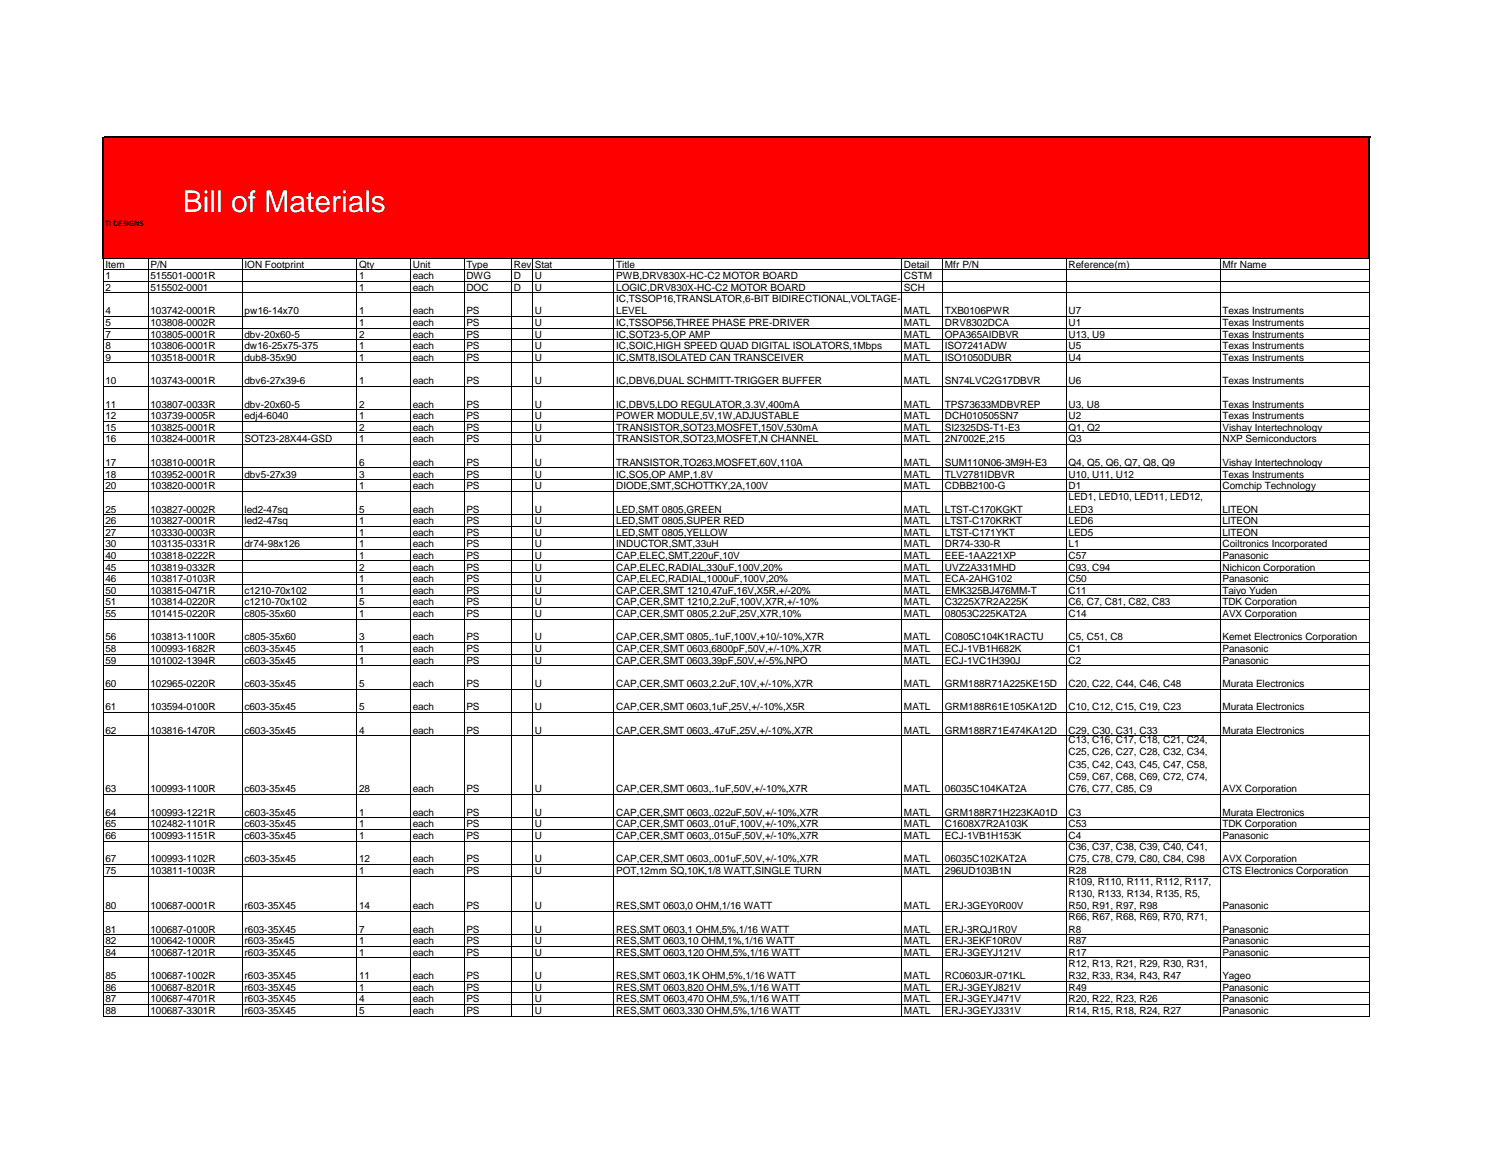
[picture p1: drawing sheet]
<svg xmlns="http://www.w3.org/2000/svg" width="279mm" height="216mm" viewBox="0 0 279 216" stroke-linecap="round" stroke-linejoin="round" font-family="sans-serif">
<defs><g id="words">
<text font-size="5.6" fill="#fff" x="34.1" y="39.4">Bill of Materials</text>
<g font-size="1.9">
<text x="19.6" y="49.8">Item</text>
<text x="19.6" y="52">1</text>
<text x="28" y="49.8">P/N</text>
<text x="28" y="52">515501-0001R</text>
<text x="45.6" y="49.8">ION Footprint</text>
<text x="66.9" y="49.8">Qty</text>
<text x="66.9" y="52">1</text>
<text x="76.9" y="49.8">Unit</text>
<text x="76.9" y="52">each</text>
<text x="86.9" y="49.8">Type</text>
<text x="86.9" y="52">DWG</text>
<text x="95.7" y="49.8">Rev</text>
<text x="95.7" y="52">D</text>
<text x="99.6" y="49.8">Stat</text>
<text x="99.6" y="52">U</text>
<text x="114.8" y="49.8">Title</text>
<text x="114.8" y="52">PWB,DRV830X-HC-C2 MOTOR BOARD</text>
<text x="168.4" y="49.8">Detail</text>
<text x="168.4" y="52">CSTM</text>
<text x="176" y="49.8">Mfr P/N</text>
<text x="199" y="49.8">Reference(m)</text>
<text x="227.7" y="49.8">Mfr Name</text>
<text x="19.6" y="54.2">2</text>
<text x="19.6" y="58.5">4</text>
<text x="28" y="54.2">515502-0001</text>
<text x="28" y="58.5">103742-0001R</text>
<text x="45.6" y="58.5">pw16-14x70</text>
<text x="66.9" y="54.2">1</text>
<text x="66.9" y="58.5">1</text>
<text x="76.9" y="54.2">each</text>
<text x="76.9" y="58.5">each</text>
<text x="86.9" y="54.2">DOC</text>
<text x="86.9" y="58.5">PS</text>
<text x="95.7" y="54.2">D</text>
<text x="99.6" y="54.2">U</text>
<text x="99.6" y="58.5">U</text>
<text x="114.8" y="54.2">LOGIC,DRV830X-HC-C2 MOTOR BOARD</text>
<text x="114.8" y="56.2">IC,TSSOP16,TRANSLATOR,6-BIT BIDIRECTIONAL,VOLTAGE-</text>
<text x="114.8" y="58.5">LEVEL</text>
<text x="168.4" y="54.2">SCH</text>
<text x="168.4" y="58.5">MATL</text>
<text x="176" y="58.5">TXB0106PWR</text>
<text x="199" y="58.5">U7</text>
<text x="227.7" y="58.5">Texas Instruments</text>
<text x="19.6" y="60.7">5</text>
<text x="19.6" y="62.8">7</text>
<text x="19.6" y="65">8</text>
<text x="28" y="60.7">103808-0002R</text>
<text x="28" y="62.8">103805-0001R</text>
<text x="28" y="65">103806-0001R</text>
<text x="45.6" y="62.8">dbv-20x60-5</text>
<text x="45.6" y="65">dw16-25x75-375</text>
<text x="66.9" y="60.7">1</text>
<text x="66.9" y="62.8">2</text>
<text x="66.9" y="65">1</text>
<text x="76.9" y="60.7">each</text>
<text x="76.9" y="62.8">each</text>
<text x="76.9" y="65">each</text>
<text x="86.9" y="60.7">PS</text>
<text x="86.9" y="62.8">PS</text>
<text x="86.9" y="65">PS</text>
<text x="99.6" y="60.7">U</text>
<text x="99.6" y="62.8">U</text>
<text x="99.6" y="65">U</text>
<text x="114.8" y="60.7">IC,TSSOP56,THREE PHASE PRE-DRIVER</text>
<text x="114.8" y="62.8">IC,SOT23-5,OP AMP</text>
<text x="114.8" y="65">IC,SOIC,HIGH SPEED QUAD DIGITAL ISOLATORS,1Mbps</text>
<text x="168.4" y="60.7">MATL</text>
<text x="168.4" y="62.8">MATL</text>
<text x="168.4" y="65">MATL</text>
<text x="176" y="60.7">DRV8302DCA</text>
<text x="176" y="62.8">OPA365AIDBVR</text>
<text x="176" y="65">ISO7241ADW</text>
<text x="199" y="60.7">U1</text>
<text x="199" y="62.8">U13, U9</text>
<text x="199" y="65">U5</text>
<text x="227.7" y="60.7">Texas Instruments</text>
<text x="227.7" y="62.8">Texas Instruments</text>
<text x="227.7" y="65">Texas Instruments</text>
<text x="19.6" y="67.1">9</text>
<text x="19.6" y="71.5">10</text>
<text x="28" y="67.1">103518-0001R</text>
<text x="28" y="71.5">103743-0001R</text>
<text x="45.6" y="67.1">dub8-35x90</text>
<text x="45.6" y="71.5">dbv6-27x39-6</text>
<text x="66.9" y="67.1">1</text>
<text x="66.9" y="71.5">1</text>
<text x="76.9" y="67.1">each</text>
<text x="76.9" y="71.5">each</text>
<text x="86.9" y="67.1">PS</text>
<text x="86.9" y="71.5">PS</text>
<text x="99.6" y="67.1">U</text>
<text x="99.6" y="71.5">U</text>
<text x="114.8" y="67.1">IC,SMT8,ISOLATED CAN TRANSCEIVER</text>
<text x="114.8" y="71.5">IC,DBV6,DUAL SCHMITT-TRIGGER BUFFER</text>
<text x="168.4" y="67.1">MATL</text>
<text x="168.4" y="71.5">MATL</text>
<text x="176" y="67.1">ISO1050DUBR</text>
<text x="176" y="71.5">SN74LVC2G17DBVR</text>
<text x="199" y="67.1">U4</text>
<text x="199" y="71.5">U6</text>
<text x="227.7" y="67.1">Texas Instruments</text>
<text x="227.7" y="71.5">Texas Instruments</text>
<text x="19.6" y="75.9">11</text>
<text x="28" y="75.9">103807-0033R</text>
<text x="45.6" y="75.9">dbv-20x60-5</text>
<text x="66.9" y="75.9">2</text>
<text x="76.9" y="75.9">each</text>
<text x="86.9" y="75.9">PS</text>
<text x="99.6" y="75.9">U</text>
<text x="114.8" y="75.9">IC,DBV5,LDO REGULATOR,3.3V,400mA</text>
<text x="168.4" y="75.9">MATL</text>
<text x="176" y="75.9">TPS73633MDBVREP</text>
<text x="199" y="75.9">U3, U8</text>
<text x="227.7" y="75.9">Texas Instruments</text>
<text x="19.6" y="78">12</text>
<text x="19.6" y="80.2">15</text>
<text x="19.6" y="82.4">16</text>
<text x="28" y="78">103739-0005R</text>
<text x="28" y="80.2">103825-0001R</text>
<text x="28" y="82.4">103824-0001R</text>
<text x="45.6" y="78">edj4-6040</text>
<text x="45.6" y="82.4">SOT23-28X44-GSD</text>
<text x="66.9" y="78">1</text>
<text x="66.9" y="80.2">2</text>
<text x="66.9" y="82.4">1</text>
<text x="76.9" y="78">each</text>
<text x="76.9" y="80.2">each</text>
<text x="76.9" y="82.4">each</text>
<text x="86.9" y="78">PS</text>
<text x="86.9" y="80.2">PS</text>
<text x="86.9" y="82.4">PS</text>
<text x="99.6" y="78">U</text>
<text x="99.6" y="80.2">U</text>
<text x="99.6" y="82.4">U</text>
<text x="114.8" y="78">POWER MODULE,5V,1W,ADJUSTABLE</text>
<text x="114.8" y="80.2">TRANSISTOR,SOT23,MOSFET,150V,530mA</text>
<text x="114.8" y="82.4">TRANSISTOR,SOT23,MOSFET,N CHANNEL</text>
<text x="168.4" y="78">MATL</text>
<text x="168.4" y="80.2">MATL</text>
<text x="168.4" y="82.4">MATL</text>
<text x="176" y="78">DCH010505SN7</text>
<text x="176" y="80.2">SI2325DS-T1-E3</text>
<text x="176" y="82.4">2N7002E,215</text>
<text x="199" y="78">U2</text>
<text x="199" y="80.2">Q1, Q2</text>
<text x="199" y="82.4">Q3</text>
<text x="227.7" y="78">Texas Instruments</text>
<text x="227.7" y="80.2">Vishay Intertechnology</text>
<text x="227.7" y="82.4">NXP Semiconductors</text>
<text x="19.6" y="86.7">17</text>
<text x="19.6" y="88.9">18</text>
<text x="28" y="86.7">103810-0001R</text>
<text x="28" y="88.9">103952-0001R</text>
<text x="45.6" y="88.9">dbv5-27x39</text>
<text x="66.9" y="86.7">6</text>
<text x="66.9" y="88.9">3</text>
<text x="76.9" y="86.7">each</text>
<text x="76.9" y="88.9">each</text>
<text x="86.9" y="86.7">PS</text>
<text x="86.9" y="88.9">PS</text>
<text x="99.6" y="86.7">U</text>
<text x="99.6" y="88.9">U</text>
<text x="114.8" y="86.7">TRANSISTOR,TO263,MOSFET,60V,110A</text>
<text x="114.8" y="88.9">IC,SO5,OP AMP,1.8V</text>
<text x="168.4" y="86.7">MATL</text>
<text x="168.4" y="88.9">MATL</text>
<text x="176" y="86.7">SUM110N06-3M9H-E3</text>
<text x="176" y="88.9">TLV2781IDBVR</text>
<text x="199" y="86.7">Q4, Q5, Q6, Q7, Q8, Q9</text>
<text x="199" y="88.9">U10, U11, U12</text>
<text x="227.7" y="86.7">Vishay Intertechnology</text>
<text x="227.7" y="88.9">Texas Instruments</text>
<text x="19.6" y="91">20</text>
<text x="19.6" y="95.4">25</text>
<text x="28" y="91">103820-0001R</text>
<text x="28" y="95.4">103827-0002R</text>
<text x="45.6" y="95.4">led2-47sq</text>
<text x="66.9" y="91">1</text>
<text x="66.9" y="95.4">5</text>
<text x="76.9" y="91">each</text>
<text x="76.9" y="95.4">each</text>
<text x="86.9" y="91">PS</text>
<text x="86.9" y="95.4">PS</text>
<text x="99.6" y="91">U</text>
<text x="99.6" y="95.4">U</text>
<text x="114.8" y="91">DIODE,SMT,SCHOTTKY,2A,100V</text>
<text x="114.8" y="95.4">LED,SMT 0805,GREEN</text>
<text x="168.4" y="91">MATL</text>
<text x="168.4" y="95.4">MATL</text>
<text x="176" y="91">CDBB2100-G</text>
<text x="176" y="95.4">LTST-C170KGKT</text>
<text x="199" y="91">D1</text>
<text x="199" y="93.1">LED1, LED10, LED11, LED12,</text>
<text x="199" y="95.4">LED3</text>
<text x="227.7" y="91">Comchip Technology</text>
<text x="227.7" y="95.4">LITEON</text>
<text x="19.6" y="97.6">26</text>
<text x="19.6" y="99.7">27</text>
<text x="19.6" y="101.9">30</text>
<text x="28" y="97.6">103827-0001R</text>
<text x="28" y="99.7">103330-0003R</text>
<text x="28" y="101.9">103135-0331R</text>
<text x="45.6" y="97.6">led2-47sq</text>
<text x="45.6" y="101.9">dr74-98x126</text>
<text x="66.9" y="97.6">1</text>
<text x="66.9" y="99.7">1</text>
<text x="66.9" y="101.9">1</text>
<text x="76.9" y="97.6">each</text>
<text x="76.9" y="99.7">each</text>
<text x="76.9" y="101.9">each</text>
<text x="86.9" y="97.6">PS</text>
<text x="86.9" y="99.7">PS</text>
<text x="86.9" y="101.9">PS</text>
<text x="99.6" y="97.6">U</text>
<text x="99.6" y="99.7">U</text>
<text x="99.6" y="101.9">U</text>
<text x="114.8" y="97.6">LED,SMT 0805,SUPER RED</text>
<text x="114.8" y="99.7">LED,SMT 0805,YELLOW</text>
<text x="114.8" y="101.9">INDUCTOR,SMT,33uH</text>
<text x="168.4" y="97.6">MATL</text>
<text x="168.4" y="99.7">MATL</text>
<text x="168.4" y="101.9">MATL</text>
<text x="176" y="97.6">LTST-C170KRKT</text>
<text x="176" y="99.7">LTST-C171YKT</text>
<text x="176" y="101.9">DR74-330-R</text>
<text x="199" y="97.6">LED6</text>
<text x="199" y="99.7">LED5</text>
<text x="199" y="101.9">L1</text>
<text x="227.7" y="97.6">LITEON</text>
<text x="227.7" y="99.7">LITEON</text>
<text x="227.7" y="101.9">Coiltronics Incorporated</text>
<text x="19.6" y="104">40</text>
<text x="19.6" y="106.2">45</text>
<text x="28" y="104">103818-0222R</text>
<text x="28" y="106.2">103819-0332R</text>
<text x="66.9" y="104">1</text>
<text x="66.9" y="106.2">2</text>
<text x="76.9" y="104">each</text>
<text x="76.9" y="106.2">each</text>
<text x="86.9" y="104">PS</text>
<text x="86.9" y="106.2">PS</text>
<text x="99.6" y="104">U</text>
<text x="99.6" y="106.2">U</text>
<text x="114.8" y="104">CAP,ELEC,SMT,220uF,10V</text>
<text x="114.8" y="106.2">CAP,ELEC,RADIAL,330uF,100V,20%</text>
<text x="168.4" y="104">MATL</text>
<text x="168.4" y="106.2">MATL</text>
<text x="176" y="104">EEE-1AA221XP</text>
<text x="176" y="106.2">UVZ2A331MHD</text>
<text x="199" y="104">C57</text>
<text x="199" y="106.2">C93, C94</text>
<text x="227.7" y="104">Panasonic</text>
<text x="227.7" y="106.2">Nichicon Corporation</text>
<text x="19.6" y="108.3">46</text>
<text x="19.6" y="110.5">50</text>
<text x="19.6" y="112.7">51</text>
<text x="28" y="108.3">103817-0103R</text>
<text x="28" y="110.5">103815-0471R</text>
<text x="28" y="112.7">103814-0220R</text>
<text x="45.6" y="110.5">c1210-70x102</text>
<text x="45.6" y="112.7">c1210-70x102</text>
<text x="66.9" y="108.3">1</text>
<text x="66.9" y="110.5">1</text>
<text x="66.9" y="112.7">5</text>
<text x="76.9" y="108.3">each</text>
<text x="76.9" y="110.5">each</text>
<text x="76.9" y="112.7">each</text>
<text x="86.9" y="108.3">PS</text>
<text x="86.9" y="110.5">PS</text>
<text x="86.9" y="112.7">PS</text>
<text x="99.6" y="108.3">U</text>
<text x="99.6" y="110.5">U</text>
<text x="99.6" y="112.7">U</text>
<text x="114.8" y="108.3">CAP,ELEC,RADIAL,1000uF,100V,20%</text>
<text x="114.8" y="110.5">CAP,CER,SMT 1210,47uF,16V,X5R,+/-20%</text>
<text x="114.8" y="112.7">CAP,CER,SMT 1210,2.2uF,100V,X7R,+/-10%</text>
<text x="168.4" y="108.3">MATL</text>
<text x="168.4" y="110.5">MATL</text>
<text x="168.4" y="112.7">MATL</text>
<text x="176" y="108.3">ECA-2AHG102</text>
<text x="176" y="110.5">EMK325BJ476MM-T</text>
<text x="176" y="112.7">C3225X7R2A225K</text>
<text x="199" y="108.3">C50</text>
<text x="199" y="110.5">C11</text>
<text x="199" y="112.7">C6, C7, C81, C82, C83</text>
<text x="227.7" y="108.3">Panasonic</text>
<text x="227.7" y="110.5">Taiyo Yuden</text>
<text x="227.7" y="112.7">TDK Corporation</text>
<text x="19.6" y="114.8">55</text>
<text x="19.6" y="119.2">56</text>
<text x="28" y="114.8">101415-0220R</text>
<text x="28" y="119.2">103813-1100R</text>
<text x="45.6" y="114.8">c805-35x60</text>
<text x="45.6" y="119.2">c805-35x60</text>
<text x="66.9" y="114.8">1</text>
<text x="66.9" y="119.2">3</text>
<text x="76.9" y="114.8">each</text>
<text x="76.9" y="119.2">each</text>
<text x="86.9" y="114.8">PS</text>
<text x="86.9" y="119.2">PS</text>
<text x="99.6" y="114.8">U</text>
<text x="99.6" y="119.2">U</text>
<text x="114.8" y="114.8">CAP,CER,SMT 0805,2.2uF,25V,X7R,10%</text>
<text x="114.8" y="119.2">CAP,CER,SMT 0805,.1uF,100V,+10/-10%,X7R</text>
<text x="168.4" y="114.8">MATL</text>
<text x="168.4" y="119.2">MATL</text>
<text x="176" y="114.8">08053C225KAT2A</text>
<text x="176" y="119.2">C0805C104K1RACTU</text>
<text x="199" y="114.8">C14</text>
<text x="199" y="119.2">C5, C51, C8</text>
<text x="227.7" y="114.8">AVX Corporation</text>
<text x="227.7" y="119.2">Kemet Electronics Corporation</text>
<text x="19.6" y="121.4">58</text>
<text x="19.6" y="123.5">59</text>
<text x="28" y="121.4">100993-1682R</text>
<text x="28" y="123.5">101002-1394R</text>
<text x="45.6" y="121.4">c603-35x45</text>
<text x="45.6" y="123.5">c603-35x45</text>
<text x="66.9" y="121.4">1</text>
<text x="66.9" y="123.5">1</text>
<text x="76.9" y="121.4">each</text>
<text x="76.9" y="123.5">each</text>
<text x="86.9" y="121.4">PS</text>
<text x="86.9" y="123.5">PS</text>
<text x="99.6" y="121.4">U</text>
<text x="99.6" y="123.5">U</text>
<text x="114.8" y="121.4">CAP,CER,SMT 0603,6800pF,50V,+/-10%,X7R</text>
<text x="114.8" y="123.5">CAP,CER,SMT 0603,39pF,50V,+/-5%,NPO</text>
<text x="168.4" y="121.4">MATL</text>
<text x="168.4" y="123.5">MATL</text>
<text x="176" y="121.4">ECJ-1VB1H682K</text>
<text x="176" y="123.5">ECJ-1VC1H390J</text>
<text x="199" y="121.4">C1</text>
<text x="199" y="123.5">C2</text>
<text x="227.7" y="121.4">Panasonic</text>
<text x="227.7" y="123.5">Panasonic</text>
<text x="19.6" y="127.9">60</text>
<text x="28" y="127.9">102965-0220R</text>
<text x="45.6" y="127.9">c603-35x45</text>
<text x="66.9" y="127.9">5</text>
<text x="76.9" y="127.9">each</text>
<text x="86.9" y="127.9">PS</text>
<text x="99.6" y="127.9">U</text>
<text x="114.8" y="127.9">CAP,CER,SMT 0603,2.2uF,10V,+/-10%,X7R</text>
<text x="168.4" y="127.9">MATL</text>
<text x="176" y="127.9">GRM188R71A225KE15D</text>
<text x="199" y="127.9">C20, C22, C44, C46, C48</text>
<text x="227.7" y="127.9">Murata Electronics</text>
<text x="19.6" y="132.2">61</text>
<text x="19.6" y="136.6">62</text>
<text x="28" y="132.2">103594-0100R</text>
<text x="28" y="136.6">103816-1470R</text>
<text x="45.6" y="132.2">c603-35x45</text>
<text x="45.6" y="136.6">c603-35x45</text>
<text x="66.9" y="132.2">5</text>
<text x="66.9" y="136.6">4</text>
<text x="76.9" y="132.2">each</text>
<text x="76.9" y="136.6">each</text>
<text x="86.9" y="132.2">PS</text>
<text x="86.9" y="136.6">PS</text>
<text x="99.6" y="132.2">U</text>
<text x="99.6" y="136.6">U</text>
<text x="114.8" y="132.2">CAP,CER,SMT 0603,1uF,25V,+/-10%,X5R</text>
<text x="114.8" y="136.6">CAP,CER,SMT 0603,.47uF,25V,+/-10%,X7R</text>
<text x="168.4" y="132.2">MATL</text>
<text x="168.4" y="136.6">MATL</text>
<text x="176" y="132.2">GRM188R61E105KA12D</text>
<text x="176" y="136.6">GRM188R71E474KA12D</text>
<text x="199" y="132.2">C10, C12, C15, C19, C23</text>
<text x="199" y="136.6">C29, C30, C31, C33</text>
<text x="227.7" y="132.2">Murata Electronics</text>
<text x="227.7" y="136.6">Murata Electronics</text>
<text x="199" y="138.3">C13, C16, C17, C18, C21, C24,</text>
<text x="199" y="140.6">C25, C26, C27, C28, C32, C34,</text>
<text x="199" y="142.9">C35, C42, C43, C45, C47, C58,</text>
<text x="19.6" y="147.5">63</text>
<text x="28" y="147.5">100993-1100R</text>
<text x="45.6" y="147.5">c603-35x45</text>
<text x="66.9" y="147.5">28</text>
<text x="76.9" y="147.5">each</text>
<text x="86.9" y="147.5">PS</text>
<text x="99.6" y="147.5">U</text>
<text x="114.8" y="147.5">CAP,CER,SMT 0603,.1uF,50V,+/-10%,X7R</text>
<text x="168.4" y="147.5">MATL</text>
<text x="176" y="147.5">06035C104KAT2A</text>
<text x="199" y="145.2">C59, C67, C68, C69, C72, C74,</text>
<text x="199" y="147.5">C76, C77, C85, C9</text>
<text x="227.7" y="147.5">AVX Corporation</text>
<text x="19.6" y="151.8">64</text>
<text x="19.6" y="154">65</text>
<text x="28" y="151.8">100993-1221R</text>
<text x="28" y="154">102482-1101R</text>
<text x="45.6" y="151.8">c603-35x45</text>
<text x="45.6" y="154">c603-35x45</text>
<text x="66.9" y="151.8">1</text>
<text x="66.9" y="154">1</text>
<text x="76.9" y="151.8">each</text>
<text x="76.9" y="154">each</text>
<text x="86.9" y="151.8">PS</text>
<text x="86.9" y="154">PS</text>
<text x="99.6" y="151.8">U</text>
<text x="99.6" y="154">U</text>
<text x="114.8" y="151.8">CAP,CER,SMT 0603,.022uF,50V,+/-10%,X7R</text>
<text x="114.8" y="154">CAP,CER,SMT 0603,.01uF,100V,+/-10%,X7R</text>
<text x="168.4" y="151.8">MATL</text>
<text x="168.4" y="154">MATL</text>
<text x="176" y="151.8">GRM188R71H223KA01D</text>
<text x="176" y="154">C1608X7R2A103K</text>
<text x="199" y="151.8">C3</text>
<text x="199" y="154">C53</text>
<text x="227.7" y="151.8">Murata Electronics</text>
<text x="227.7" y="154">TDK Corporation</text>
<text x="19.6" y="156.2">66</text>
<text x="19.6" y="160.5">67</text>
<text x="28" y="156.2">100993-1151R</text>
<text x="28" y="160.5">100993-1102R</text>
<text x="45.6" y="156.2">c603-35x45</text>
<text x="45.6" y="160.5">c603-35x45</text>
<text x="66.9" y="156.2">1</text>
<text x="66.9" y="160.5">12</text>
<text x="76.9" y="156.2">each</text>
<text x="76.9" y="160.5">each</text>
<text x="86.9" y="156.2">PS</text>
<text x="86.9" y="160.5">PS</text>
<text x="99.6" y="156.2">U</text>
<text x="99.6" y="160.5">U</text>
<text x="114.8" y="156.2">CAP,CER,SMT 0603,.015uF,50V,+/-10%,X7R</text>
<text x="114.8" y="160.5">CAP,CER,SMT 0603,.001uF,50V,+/-10%,X7R</text>
<text x="168.4" y="156.2">MATL</text>
<text x="168.4" y="160.5">MATL</text>
<text x="176" y="156.2">ECJ-1VB1H153K</text>
<text x="176" y="160.5">06035C102KAT2A</text>
<text x="199" y="156.2">C4</text>
<text x="199" y="158.2">C36, C37, C38, C39, C40, C41,</text>
<text x="199" y="160.5">C75, C78, C79, C80, C84, C98</text>
<text x="227.7" y="156.2">Panasonic</text>
<text x="227.7" y="160.5">AVX Corporation</text>
<text x="19.6" y="162.7">75</text>
<text x="28" y="162.7">103811-1003R</text>
<text x="66.9" y="162.7">1</text>
<text x="76.9" y="162.7">each</text>
<text x="86.9" y="162.7">PS</text>
<text x="99.6" y="162.7">U</text>
<text x="114.8" y="162.7">POT,12mm SQ,10K,1/8 WATT,SINGLE TURN</text>
<text x="168.4" y="162.7">MATL</text>
<text x="176" y="162.7">296UD103B1N</text>
<text x="199" y="162.7">R28</text>
<text x="199" y="164.6">R109, R110, R111, R112, R117,</text>
<text x="199" y="166.9">R130, R133, R134, R135, R5,</text>
<text x="227.7" y="162.7">CTS Electronics Corporation</text>
<text x="19.6" y="169.2">80</text>
<text x="19.6" y="173.6">81</text>
<text x="28" y="169.2">100687-0001R</text>
<text x="28" y="173.6">100687-0100R</text>
<text x="45.6" y="169.2">r603-35X45</text>
<text x="45.6" y="173.6">r603-35X45</text>
<text x="66.9" y="169.2">14</text>
<text x="66.9" y="173.6">7</text>
<text x="76.9" y="169.2">each</text>
<text x="76.9" y="173.6">each</text>
<text x="86.9" y="169.2">PS</text>
<text x="86.9" y="173.6">PS</text>
<text x="99.6" y="169.2">U</text>
<text x="99.6" y="173.6">U</text>
<text x="114.8" y="169.2">RES,SMT 0603,0 OHM,1/16 WATT</text>
<text x="114.8" y="173.6">RES,SMT 0603,1 OHM,5%,1/16 WATT</text>
<text x="168.4" y="169.2">MATL</text>
<text x="168.4" y="173.6">MATL</text>
<text x="176" y="169.2">ERJ-3GEY0R00V</text>
<text x="176" y="173.6">ERJ-3RQJ1R0V</text>
<text x="199" y="169.2">R50, R91, R97, R98</text>
<text x="199" y="171.3">R66, R67, R68, R69, R70, R71,</text>
<text x="199" y="173.6">R8</text>
<text x="227.7" y="169.2">Panasonic</text>
<text x="227.7" y="173.6">Panasonic</text>
<text x="19.6" y="175.7">82</text>
<text x="19.6" y="177.9">84</text>
<text x="28" y="175.7">100642-1000R</text>
<text x="28" y="177.9">100687-1201R</text>
<text x="45.6" y="175.7">r603-35x45</text>
<text x="45.6" y="177.9">r603-35X45</text>
<text x="66.9" y="175.7">1</text>
<text x="66.9" y="177.9">1</text>
<text x="76.9" y="175.7">each</text>
<text x="76.9" y="177.9">each</text>
<text x="86.9" y="175.7">PS</text>
<text x="86.9" y="177.9">PS</text>
<text x="99.6" y="175.7">U</text>
<text x="99.6" y="177.9">U</text>
<text x="114.8" y="175.7">RES,SMT 0603,10 OHM,1%,1/16 WATT</text>
<text x="114.8" y="177.9">RES,SMT 0603,120 OHM,5%,1/16 WATT</text>
<text x="168.4" y="175.7">MATL</text>
<text x="168.4" y="177.9">MATL</text>
<text x="176" y="175.7">ERJ-3EKF10R0V</text>
<text x="176" y="177.9">ERJ-3GEYJ121V</text>
<text x="199" y="175.7">R87</text>
<text x="199" y="177.9">R17</text>
<text x="199" y="180">R12, R13, R21, R29, R30, R31,</text>
<text x="227.7" y="175.7">Panasonic</text>
<text x="227.7" y="177.9">Panasonic</text>
<text x="19.6" y="182.2">85</text>
<text x="19.6" y="184.4">86</text>
<text x="28" y="182.2">100687-1002R</text>
<text x="28" y="184.4">100687-8201R</text>
<text x="45.6" y="182.2">r603-35X45</text>
<text x="45.6" y="184.4">r603-35X45</text>
<text x="66.9" y="182.2">11</text>
<text x="66.9" y="184.4">1</text>
<text x="76.9" y="182.2">each</text>
<text x="76.9" y="184.4">each</text>
<text x="86.9" y="182.2">PS</text>
<text x="86.9" y="184.4">PS</text>
<text x="99.6" y="182.2">U</text>
<text x="99.6" y="184.4">U</text>
<text x="114.8" y="182.2">RES,SMT 0603,1K OHM,5%,1/16 WATT</text>
<text x="114.8" y="184.4">RES,SMT 0603,820 OHM,5%,1/16 WATT</text>
<text x="168.4" y="182.2">MATL</text>
<text x="168.4" y="184.4">MATL</text>
<text x="176" y="182.2">RC0603JR-071KL</text>
<text x="176" y="184.4">ERJ-3GEYJ821V</text>
<text x="199" y="182.2">R32, R33, R34, R43, R47</text>
<text x="199" y="184.4">R49</text>
<text x="227.7" y="182.2">Yageo</text>
<text x="227.7" y="184.4">Panasonic</text>
<text x="19.6" y="186.6">87</text>
<text x="19.6" y="188.7">88</text>
<text x="28" y="186.6">100687-4701R</text>
<text x="28" y="188.7">100687-3301R</text>
<text x="45.6" y="186.6">r603-35X45</text>
<text x="45.6" y="188.7">r603-35X45</text>
<text x="66.9" y="186.6">4</text>
<text x="66.9" y="188.7">5</text>
<text x="76.9" y="186.6">each</text>
<text x="76.9" y="188.7">each</text>
<text x="86.9" y="186.6">PS</text>
<text x="86.9" y="188.7">PS</text>
<text x="99.6" y="186.6">U</text>
<text x="99.6" y="188.7">U</text>
<text x="114.8" y="186.6">RES,SMT 0603,470 OHM,5%,1/16 WATT</text>
<text x="114.8" y="188.7">RES,SMT 0603,330 OHM,5%,1/16 WATT</text>
<text x="168.4" y="186.6">MATL</text>
<text x="168.4" y="188.7">MATL</text>
<text x="176" y="186.6">ERJ-3GEYJ471V</text>
<text x="176" y="188.7">ERJ-3GEYJ331V</text>
<text x="199" y="186.6">R20, R22, R23, R26</text>
<text x="199" y="188.7">R14, R15, R18, R24, R27</text>
<text x="227.7" y="186.6">Panasonic</text>
<text x="227.7" y="188.7">Panasonic</text>
</g>
<text font-size="1.6" x="19.6" y="42">TI DESIGNS</text>
</g></defs>
<path d="M19.3 25.7h235.8v22.4h-235.8z" fill-rule="evenodd" fill="#f00"/>
<path d="M19.2 25.4v22.7M19.4 25.6h235.8M255.1 25.7v22.4" fill="none" stroke="#000" stroke-width=".3"/>
<g fill="none" stroke="#000" stroke-width=".19">
<path d="M19.2 48.1v141.1M19.3 50.2h235.8M19.3 52.4h235.8M19.3 54.5h235.8M19.3 58.9h235.8M19.4 48.1h235.5M27.6 48.1v141.1M45.1 48.1v141.1M66.5 48.1v141.1M76.5 48.1v141.1M86.5 48.1v141.1M95.3 48.1v141.1"/>
<path d="M99.2 48.1v141.1M114.4 48.1v141.1M168 48.1v141.1M175.6 48.1v141.1M198.6 48.1v141.1M227.3 48.1v141.1M255.1 48.1v141.1M19.3 61.1h235.8M19.3 63.2h235.8M19.3 65.4h235.8M19.3 67.5h235.8M19.3 71.9h235.8"/>
<path d="M19.3 76.2h235.8M19.3 78.4h235.8M19.3 80.6h235.8M19.3 82.7h235.8M19.3 87.1h235.8M19.3 89.3h235.8M19.3 91.4h235.8M19.3 95.8h235.8M19.3 97.9h235.8M19.3 100.1h235.8M19.3 102.3h235.8M19.3 104.4h235.8"/>
<path d="M19.3 106.6h235.8M19.3 108.7h235.8M19.3 110.9h235.8M19.3 113h235.8M19.3 115.2h235.8M19.3 119.6h235.8M19.3 121.7h235.8M19.3 123.9h235.8M19.3 128.3h235.8M19.3 132.6h235.8M19.3 137h235.8M19.3 147.9h235.8"/>
<path d="M19.3 152.2h235.8M19.3 154.4h235.8M19.3 156.5h235.8M19.3 160.9h235.8M19.3 163.1h235.8M19.3 169.6h235.8M19.3 173.9h235.8M19.3 176.1h235.8M19.3 178.3h235.8M19.3 182.6h235.8M19.3 184.8h235.8M19.3 186.9h235.8"/>
<path d="M19.3 189.1h235.8"/>
</g>
<use href="#words"/>
</svg>
